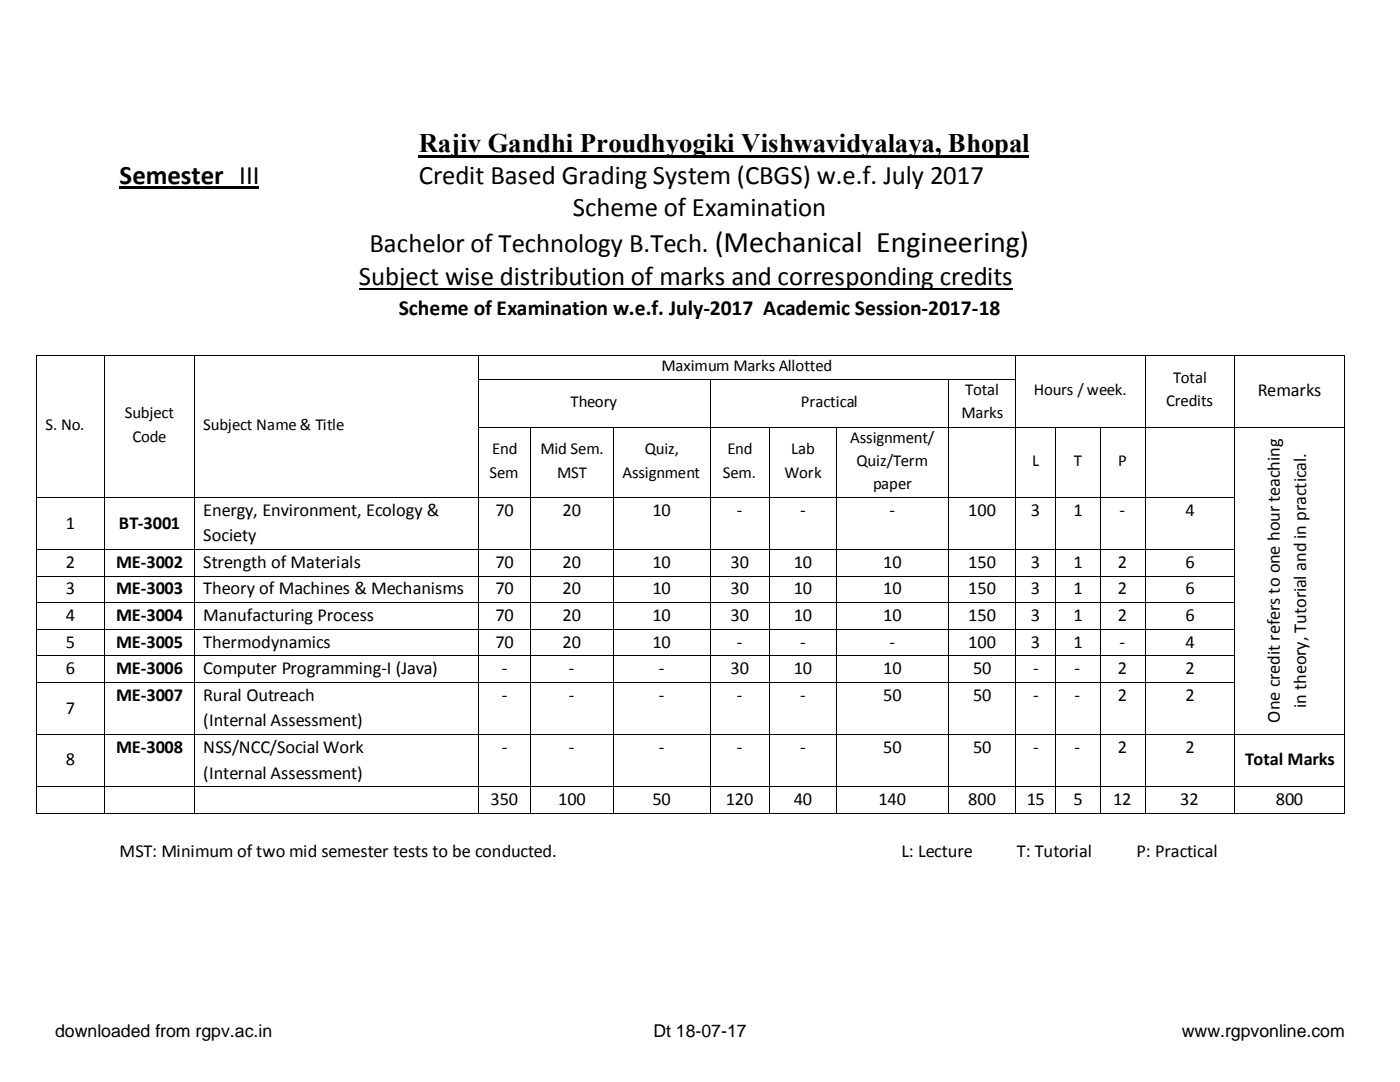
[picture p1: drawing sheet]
<svg xmlns="http://www.w3.org/2000/svg" width="279mm" height="216mm" viewBox="0 0 279 216" stroke-linecap="round" stroke-linejoin="round" font-family="sans-serif">
<defs><g id="words">
<g font-size="5.3">
<text x="83.6" y="30.4">Rajiv Gandhi Proudhyogiki Vishwavidyalaya, Bhopal</text>
<text x="23.9" y="36.7">Semester III</text>
<text x="83.6" y="36.7">Credit Based Grading System (CBGS) w.e.f. July 2017</text>
<text x="114.3" y="43.1">Scheme of Examination</text>
<text x="73.7" y="50.3">Bachelor of Technology B.Tech. (Mechanical Engineering)</text>
<text x="71.6" y="56.9">Subject wise distribution of marks and corresponding credits</text>
</g>
<text font-size="4.3" x="79.6" y="62.8">Scheme of Examination w.e.f. July-2017 Academic Session-2017-18</text>
<g font-size="3.7">
<text x="251" y="79">Remarks</text>
<text x="13.1" y="105.5">1</text>
<text x="23.7" y="105.5">BT-3001</text>
<text x="40.6" y="103">Energy, Environment, Ecology &amp;</text>
<text x="98.9" y="103">70</text>
<text x="112.3" y="103">20</text>
<text x="130.2" y="103">10</text>
<text x="147.1" y="103">-</text>
<text x="159.7" y="103">-</text>
<text x="177.5" y="103">-</text>
<text x="193.2" y="103">100</text>
<text x="205.7" y="103">3</text>
<text x="214.2" y="103">1</text>
<text x="223.4" y="103">-</text>
<text x="236.6" y="103">4</text>
<text x="13.1" y="113.3">2</text>
<text x="23.2" y="113.3">ME-3002</text>
<text x="40.6" y="108">Society</text>
<text x="40.6" y="113.3">Strength of Materials</text>
<text x="98.9" y="113.3">70</text>
<text x="112.3" y="113.3">20</text>
<text x="130.2" y="113.3">10</text>
<text x="145.8" y="113.3">30</text>
<text x="158.4" y="113.3">10</text>
<text x="176.3" y="113.3">10</text>
<text x="193.2" y="113.3">150</text>
<text x="205.7" y="113.3">3</text>
<text x="214.2" y="113.3">1</text>
<text x="223.1" y="113.3">2</text>
<text x="236.6" y="113.3">6</text>
<text x="13.1" y="118.6">3</text>
<text x="23.2" y="118.6">ME-3003</text>
<text x="40.6" y="118.6">Theory of Machines &amp; Mechanisms</text>
<text x="98.9" y="118.6">70</text>
<text x="112.3" y="118.6">20</text>
<text x="130.2" y="118.6">10</text>
<text x="145.8" y="118.6">30</text>
<text x="158.4" y="118.6">10</text>
<text x="176.3" y="118.6">10</text>
<text x="193.2" y="118.6">150</text>
<text x="205.7" y="118.6">3</text>
<text x="214.2" y="118.6">1</text>
<text x="223.1" y="118.6">2</text>
<text x="236.6" y="118.6">6</text>
<text x="13.1" y="124">4</text>
<text x="23.2" y="124">ME-3004</text>
<text x="40.6" y="124">Manufacturing Process</text>
<text x="98.9" y="124">70</text>
<text x="112.3" y="124">20</text>
<text x="130.2" y="124">10</text>
<text x="145.8" y="124">30</text>
<text x="158.4" y="124">10</text>
<text x="176.3" y="124">10</text>
<text x="193.2" y="124">150</text>
<text x="205.7" y="124">3</text>
<text x="214.2" y="124">1</text>
<text x="223.1" y="124">2</text>
<text x="236.6" y="124">6</text>
<text x="13.1" y="129.2">5</text>
<text x="23.2" y="129.2">ME-3005</text>
<text x="40.6" y="129.2">Thermodynamics</text>
<text x="98.9" y="129.2">70</text>
<text x="112.3" y="129.2">20</text>
<text x="130.2" y="129.2">10</text>
<text x="147.1" y="129.2">-</text>
<text x="159.7" y="129.2">-</text>
<text x="177.5" y="129.2">-</text>
<text x="193.2" y="129.2">100</text>
<text x="205.7" y="129.2">3</text>
<text x="214.2" y="129.2">1</text>
<text x="223.4" y="129.2">-</text>
<text x="236.6" y="129.2">4</text>
<text x="13.1" y="134.5">6</text>
<text x="23.2" y="134.5">ME-3006</text>
<text x="40.6" y="134.5">Computer Programming-I (Java)</text>
<text x="100.2" y="134.5">-</text>
<text x="113.5" y="134.5">-</text>
<text x="131.5" y="134.5">-</text>
<text x="145.8" y="134.5">30</text>
<text x="158.4" y="134.5">10</text>
<text x="176.3" y="134.5">10</text>
<text x="194.2" y="134.5">50</text>
<text x="206.2" y="134.5">-</text>
<text x="214.5" y="134.5">-</text>
<text x="223.1" y="134.5">2</text>
<text x="236.6" y="134.5">2</text>
<text x="13.1" y="142.4">7</text>
<text x="23.2" y="139.8">ME-3007</text>
<text x="40.6" y="139.8">Rural Outreach</text>
<text x="100.2" y="139.8">-</text>
<text x="113.5" y="139.8">-</text>
<text x="131.5" y="139.8">-</text>
<text x="147.1" y="139.8">-</text>
<text x="159.7" y="139.8">-</text>
<text x="176.3" y="139.8">50</text>
<text x="194.2" y="139.8">50</text>
<text x="206.2" y="139.8">-</text>
<text x="214.5" y="139.8">-</text>
<text x="223.1" y="139.8">2</text>
<text x="236.6" y="139.8">2</text>
<text x="260.7" y="141.3" transform="rotate(-90 260.7 141.3)">in theory, Tutorial and in practical.</text>
<text x="40.6" y="144.9">(Internal Assessment)</text>
<text x="255.4" y="144.2" transform="rotate(-90 255.4 144.2)">One credit refers to one hour teaching</text>
<text x="13.1" y="152.7">8</text>
<text x="23.2" y="150.2">ME-3008</text>
<text x="40.6" y="150.2">NSS/NCC/Social Work</text>
<text x="40.6" y="155.4">(Internal Assessment)</text>
<text x="100.2" y="150.2">-</text>
<text x="113.5" y="150.2">-</text>
<text x="131.5" y="150.2">-</text>
<text x="147.1" y="150.2">-</text>
<text x="159.7" y="150.2">-</text>
<text x="176.3" y="150.2">50</text>
<text x="194.2" y="150.2">50</text>
<text x="206.2" y="150.2">-</text>
<text x="214.5" y="150.2">-</text>
<text x="223.1" y="150.2">2</text>
<text x="236.6" y="150.2">2</text>
<text x="248.5" y="152.7">Total Marks</text>
<text x="97.9" y="160.6">350</text>
<text x="111.4" y="160.6">100</text>
<text x="130.2" y="160.6">50</text>
<text x="144.9" y="160.6">120</text>
<text x="158.4" y="160.6">40</text>
<text x="175.3" y="160.6">140</text>
<text x="193.2" y="160.6">800</text>
<text x="204.9" y="160.6">15</text>
<text x="214.2" y="160.6">5</text>
<text x="222.2" y="160.6">12</text>
<text x="235.5" y="160.6">32</text>
<text x="254.6" y="160.6">800</text>
<text x="23.9" y="171">MST: Minimum of two mid semester tests to be conducted.</text>
<text x="179.9" y="171">L: Lecture</text>
<text x="202.9" y="171">T: Tutorial</text>
<text x="226.8" y="171">P: Practical</text>
</g>
<g font-size="3.5">
<text x="11" y="207">downloaded from rgpv.ac.in</text>
<text x="130.4" y="207">Dt 18-07-17</text>
<text x="235.9" y="207">www.rgpvonline.com</text>
</g>
<g font-size="3.3">
<text x="132" y="74">Maximum Marks Allotted</text>
<text x="234.1" y="76.5">Total</text>
<text x="24.9" y="83.5">Subject</text>
<text x="113.9" y="81.2">Theory</text>
<text x="159.9" y="81.2">Practical</text>
<text x="191.9" y="83.5">Marks</text>
<text x="192.6" y="78.8">Total</text>
<text x="206.3" y="78.8">Hours / week.</text>
<text x="232.7" y="81.1">Credits</text>
<text x="9.1" y="85.9">S. No.</text>
<text x="26.4" y="88.1">Code</text>
<text x="40.6" y="85.9">Subject Name &amp; Title</text>
<text x="169.7" y="88.3">Assignment/</text>
<text x="97.7" y="95.3">Sem</text>
<text x="98.2" y="90.7">End</text>
<text x="107.9" y="90.7">Mid Sem.</text>
<text x="111.2" y="95.3">MST</text>
<text x="124.2" y="95.3">Assignment</text>
<text x="128.7" y="90.7">Quiz,</text>
<text x="144.3" y="95.3">Sem.</text>
<text x="145.2" y="90.7">End</text>
<text x="156.5" y="95.3">Work</text>
<text x="157.9" y="90.7">Lab</text>
<text x="170.9" y="93">Quiz/Term</text>
<text x="206" y="93">L</text>
<text x="214.3" y="93">T</text>
<text x="223.2" y="93">P</text>
<text x="174.2" y="97.6">paper</text>
</g>
</g></defs>
<path d="M23.9 37.5h27.8M83.6 31.2h121.8" fill="none" stroke="#000" stroke-width=".42"/>
<path d="M71.6 57.7h130.5" fill="none" stroke="#000" stroke-width=".25"/>
<g fill="#000">
<path d="M7.3 70.8l.1 .2zM7.3 75.7l.1 .2zM20.7 70.8h.2v.2h-.2zM20.7 75.7h.2v.2h-.2zM38.8 70.8h.1v.2h-.1zM38.8 75.7h.1v.2h-.1zM95.4 70.8h.2v.2h-.2zM95.4 75.7h.2v.2h-.2zM141.6 75.7h.2v.2h-.2zM189.2 75.7h.2v.2h-.2zM202.6 70.8h.2v.2h-.2zM202.6 75.7h.2v.2h-.2z"/>
<path d="M228.4 70.8h.2v.2h-.2zM228.4 75.7h.2v.2h-.2zM246.2 70.8h.2v.2h-.2zM246.2 75.7h.2v.2h-.2zM268.3 70.8h.2v.2h-.2zM268.3 75.7h.2v.2h-.2zM7.3 85.2l.1 .1zM7.3 99.2l.1 .2zM20.7 85.2h.2v.1h-.2zM20.7 99.2h.2v.2h-.2zM38.8 85.2h.1v.1h-.1zM38.8 99.2h.1v.2h-.1z"/>
<path d="M95.4 85.2h.2v.1h-.2zM95.4 99.2h.2v.2h-.2zM105.8 85.2h.2v.1h-.2zM105.8 99.2h.2v.2h-.2zM122.3 85.2h.2v.1h-.2zM122.3 99.2h.2v.2h-.2zM141.6 85.2h.2v.1h-.2zM141.6 99.2h.2v.2h-.2zM153.4 85.2h.2v.1h-.2zM153.4 99.2h.2v.2h-.2zM166.8 85.2h.2v.1h-.2zM166.8 99.2h.2v.2h-.2z"/>
<path d="M189.2 85.2h.2v.1h-.2zM189.2 99.2h.2v.2h-.2zM202.6 85.2h.2v.1h-.2zM202.6 99.2h.2v.2h-.2zM210.5 85.2h.2v.1h-.2zM210.5 99.2h.2v.2h-.2zM219.5 85.2l.1 .1zM219.5 99.2l.1 .2zM228.4 85.2h.2v.1h-.2zM228.4 99.2h.2v.2h-.2zM246.2 85.2h.2v.1h-.2zM246.2 99.2h.2v.2h-.2z"/>
<path d="M268.3 85.2h.2v.1h-.2zM268.3 99.2h.2v.2h-.2zM7.3 109.6l.1 .2zM7.3 115l.1 .1zM20.7 109.6h.2v.2h-.2zM20.7 115h.2v.1h-.2zM38.8 109.6h.1v.2h-.1zM38.8 115h.1v.1h-.1zM95.4 109.6h.2v.2h-.2zM95.4 115h.2v.1h-.2zM105.8 109.6h.2v.2h-.2zM105.8 115h.2v.1h-.2z"/>
<path d="M122.3 109.6h.2v.2h-.2zM122.3 115h.2v.1h-.2zM141.6 109.6h.2v.2h-.2zM141.6 115h.2v.1h-.2zM153.4 109.6h.2v.2h-.2zM153.4 115h.2v.1h-.2zM166.8 109.6h.2v.2h-.2zM166.8 115h.2v.1h-.2zM189.2 109.6h.2v.2h-.2zM189.2 115h.2v.1h-.2zM202.6 109.6h.2v.2h-.2zM202.6 115h.2v.1h-.2z"/>
<path d="M210.5 109.6h.2v.2h-.2zM210.5 115h.2v.1h-.2zM219.5 109.6l.1 .2zM219.5 115l.1 .1zM228.4 109.6h.2v.2h-.2zM228.4 115h.2v.1h-.2zM246.2 109.6h.2v.2h-.2zM246.2 115h.2v.1h-.2zM268.3 109.6h.2v.2h-.2zM268.3 115h.2v.1h-.2zM7.3 120.2l.1 .2zM7.3 125.6l.1 .1z"/>
<path d="M7.3 130.8l.1 .2zM7.3 136.1l.1 .1zM20.7 120.2h.2v.2h-.2zM20.7 125.6h.2v.1h-.2zM20.7 130.8h.2v.2h-.2zM20.7 136.1h.2v.1h-.2zM38.8 120.2h.1v.2h-.1zM38.8 125.6h.1v.1h-.1zM38.8 130.8h.1v.2h-.1zM38.8 136.1h.1v.1h-.1zM95.4 120.2h.2v.2h-.2zM95.4 125.6h.2v.1h-.2z"/>
<path d="M95.4 130.8h.2v.2h-.2zM95.4 136.1h.2v.1h-.2zM105.8 120.2h.2v.2h-.2zM105.8 125.6h.2v.1h-.2zM105.8 130.8h.2v.2h-.2zM105.8 136.1h.2v.1h-.2zM122.3 120.2h.2v.2h-.2zM122.3 125.6h.2v.1h-.2zM122.3 130.8h.2v.2h-.2zM122.3 136.1h.2v.1h-.2zM141.6 120.2h.2v.2h-.2zM141.6 125.6h.2v.1h-.2z"/>
<path d="M141.6 130.8h.2v.2h-.2zM141.6 136.1h.2v.1h-.2zM153.4 120.2h.2v.2h-.2zM153.4 125.6h.2v.1h-.2zM153.4 130.8h.2v.2h-.2zM153.4 136.1h.2v.1h-.2zM166.8 120.2h.2v.2h-.2zM166.8 125.6h.2v.1h-.2zM166.8 130.8h.2v.2h-.2zM166.8 136.1h.2v.1h-.2zM189.2 120.2h.2v.2h-.2zM189.2 125.6h.2v.1h-.2z"/>
<path d="M189.2 130.8h.2v.2h-.2zM189.2 136.1h.2v.1h-.2zM202.6 120.2h.2v.2h-.2zM202.6 125.6h.2v.1h-.2zM202.6 130.8h.2v.2h-.2zM202.6 136.1h.2v.1h-.2zM210.5 120.2h.2v.2h-.2zM210.5 125.6h.2v.1h-.2zM210.5 130.8h.2v.2h-.2zM210.5 136.1h.2v.1h-.2zM219.5 120.2l.1 .2zM219.5 125.6l.1 .1z"/>
<path d="M219.5 130.8l.1 .2zM219.5 136.1l.1 .1zM228.4 120.2h.2v.2h-.2zM228.4 125.6h.2v.1h-.2zM228.4 130.8h.2v.2h-.2zM228.4 136.1h.2v.1h-.2zM246.2 120.2h.2v.2h-.2zM246.2 125.6h.2v.1h-.2zM246.2 130.8h.2v.2h-.2zM246.2 136.1h.2v.1h-.2zM268.3 120.2h.2v.2h-.2zM268.3 125.6h.2v.1h-.2z"/>
<path d="M268.3 130.8h.2v.2h-.2zM268.3 136.1h.2v.1h-.2zM7.3 146.5l.1 .1zM7.3 157l.1 .1zM20.7 146.5h.2v.1h-.2zM20.7 157l.2 .1zM38.8 146.5h.1v.1h-.1zM38.8 157l.1 .1zM95.4 146.5h.2v.1h-.2zM95.4 157l.2 .1zM105.8 146.5h.2v.1h-.2zM105.8 157l.2 .1z"/>
<path d="M122.3 146.5h.2v.1h-.2zM122.3 157l.2 .1zM141.6 146.5h.2v.1h-.2zM141.6 157l.2 .1zM153.4 146.5h.2v.1h-.2zM153.4 157l.2 .1zM166.8 146.5h.2v.1h-.2zM166.8 157l.2 .1zM189.2 146.5h.2v.1h-.2zM189.2 157l.2 .1zM202.6 146.5h.2v.1h-.2zM202.6 157l.2 .1z"/>
<path d="M210.5 146.5h.2v.1h-.2zM210.5 157l.2 .1zM219.5 146.5l.1 .1zM219.5 157l.1 .1zM228.4 146.5h.2v.1h-.2zM228.4 157l.2 .1zM246.2 146.5h.2v.1h-.2zM246.2 157l.2 .1zM268.3 146.5h.2v.1h-.2zM268.3 157l.2 .1zM7.3 162.2l.1 .1zM20.7 162.2l.2 .1z"/>
<path d="M38.8 162.2l.1 .1zM95.4 162.2l.2 .1zM105.8 162.2l.2 .1zM122.3 162.2l.2 .1zM141.6 162.2l.2 .1zM153.4 162.2l.2 .1zM166.8 162.2l.2 .1zM189.2 162.2l.2 .1zM202.6 162.2l.2 .1zM210.5 162.2l.2 .1zM219.5 162.2l.1 .1zM228.4 162.2l.2 .1z"/>
<path d="M246.2 162.2l.2 .1zM268.3 162.2l.2 .1z"/>
</g>
<g fill="none" stroke="#000" stroke-width=".2">
<path d="M7.3 71v4.7M7.3 75.9v9.3M7.4 70.9h13.3M20.8 71v4.7M20.8 75.9v9.3M20.9 70.9h17.9M38.9 71v4.7M38.9 75.9v9.3M38.9 70.9h56.5M95.5 71v4.7M95.5 75.9v9.3M95.6 70.9h107"/>
<path d="M95.6 75.8h46M141.7 75.9v9.3M141.8 75.8h47.4M189.3 75.9v9.3M189.4 75.8h13.2M202.7 71v4.7M202.7 75.9v9.3M202.8 70.9h25.6M228.5 71v4.7M228.5 75.9v9.3M228.6 70.9h17.6M246.3 71v4.7"/>
<path d="M246.3 75.9v9.3M246.4 70.9h21.9M268.4 71v4.7M268.4 75.9v9.3M7.3 85.3v13.9M7.3 99.4v10.2M7.4 99.3h13.3M20.8 85.3v13.9M20.8 99.4v10.2M20.9 99.3h17.9M38.9 85.3v13.9M38.9 99.4v10.2"/>
<path d="M38.9 99.3h56.5M95.5 85.3v13.9M95.5 99.4v10.2M95.6 85.3h10.2M95.6 99.3h10.2M105.9 85.3v13.9M105.9 99.4v10.2M106 85.3h16.3M106 99.3h16.3M122.4 85.3v13.9M122.4 99.4v10.2M122.5 85.3h19.1"/>
<path d="M122.5 99.3h19.1M141.7 85.3v13.9M141.7 99.4v10.2M141.8 85.3h11.6M141.8 99.3h11.6M153.5 85.3v13.9M153.5 99.4v10.2M153.6 85.3h13.2M153.6 99.3h13.2M166.9 85.3v13.9M166.9 99.4v10.2M167 85.3h22.2"/>
<path d="M167 99.3h22.2M189.3 85.3v13.9M189.3 99.4v10.2M189.4 85.3h13.2M189.4 99.3h13.2M202.7 85.3v13.9M202.7 99.4v10.2M202.8 85.3h7.7M202.8 99.3h7.7M210.6 85.3v13.9M210.6 99.4v10.2M210.7 85.3h8.8"/>
<path d="M210.7 99.3h8.8M219.6 85.3v13.9M219.6 99.4v10.2M219.6 85.3h8.8M219.6 99.3h8.8M228.5 85.3v13.9M228.5 99.4v10.2M228.6 85.3h17.6M228.6 99.3h17.6M246.3 85.3v13.9M246.3 99.4v10.2M246.4 85.3h21.9"/>
<path d="M268.4 85.3v13.9M268.4 99.4v10.2M7.3 109.8v5.2M7.3 115.1v5.1M7.4 109.7h13.3M7.4 115.1h13.3M20.8 109.8v5.2M20.8 115.1v5.1M20.9 109.7h17.9M20.9 115.1h17.9M38.9 109.8v5.2M38.9 115.1v5.1"/>
<path d="M38.9 109.7h56.5M38.9 115.1h56.5M95.5 109.8v5.2M95.5 115.1v5.1M95.6 109.7h10.2M95.6 115.1h10.2M105.9 109.8v5.2M105.9 115.1v5.1M106 109.7h16.3M106 115.1h16.3M122.4 109.8v5.2M122.4 115.1v5.1"/>
<path d="M122.5 109.7h19.1M122.5 115.1h19.1M141.7 109.8v5.2M141.7 115.1v5.1M141.8 109.7h11.6M141.8 115.1h11.6M153.5 109.8v5.2M153.5 115.1v5.1M153.6 109.7h13.2M153.6 115.1h13.2M166.9 109.8v5.2M166.9 115.1v5.1"/>
<path d="M167 109.7h22.2M167 115.1h22.2M189.3 109.8v5.2M189.3 115.1v5.1M189.4 109.7h13.2M189.4 115.1h13.2M202.7 109.8v5.2M202.7 115.1v5.1M202.8 109.7h7.7M202.8 115.1h7.7M210.6 109.8v5.2M210.6 115.1v5.1"/>
<path d="M210.7 109.7h8.8M210.7 115.1h8.8M219.6 109.8v5.2M219.6 115.1v5.1M219.6 109.7h8.8M219.6 115.1h8.8M228.5 109.8v5.2M228.5 115.1v5.1M228.6 109.7h17.6M228.6 115.1h17.6M246.3 109.8v5.2M246.3 115.1v5.1"/>
<path d="M268.4 109.8v5.2M268.4 115.1v5.1M7.3 120.4v5.2M7.3 125.7v5.1M7.3 131v5.1M7.3 136.2v10.3M7.4 120.3h13.3M7.4 125.6h13.3M7.4 130.9h13.3M7.4 136.1h13.3M20.8 120.4v5.2M20.8 125.7v5.1"/>
<path d="M20.8 131v5.1M20.8 136.2v10.3M20.9 120.3h17.9M20.9 125.6h17.9M20.9 130.9h17.9M20.9 136.1h17.9M38.9 120.4v5.2M38.9 125.7v5.1M38.9 131v5.1M38.9 136.2v10.3M38.9 120.3h56.5M38.9 125.6h56.5"/>
<path d="M38.9 130.9h56.5M38.9 136.1h56.5M95.5 120.4v5.2M95.5 125.7v5.1M95.5 131v5.1M95.5 136.2v10.3M95.6 120.3h10.2M95.6 125.6h10.2M95.6 130.9h10.2M95.6 136.1h10.2M105.9 120.4v5.2M105.9 125.7v5.1"/>
<path d="M105.9 131v5.1M105.9 136.2v10.3M106 120.3h16.3M106 125.6h16.3M106 130.9h16.3M106 136.1h16.3M122.4 120.4v5.2M122.4 125.7v5.1M122.4 131v5.1M122.4 136.2v10.3M122.5 120.3h19.1M122.5 125.6h19.1"/>
<path d="M122.5 130.9h19.1M122.5 136.1h19.1M141.7 120.4v5.2M141.7 125.7v5.1M141.7 131v5.1M141.7 136.2v10.3M141.8 120.3h11.6M141.8 125.6h11.6M141.8 130.9h11.6M141.8 136.1h11.6M153.5 120.4v5.2M153.5 125.7v5.1"/>
<path d="M153.5 131v5.1M153.5 136.2v10.3M153.6 120.3h13.2M153.6 125.6h13.2M153.6 130.9h13.2M153.6 136.1h13.2M166.9 120.4v5.2M166.9 125.7v5.1M166.9 131v5.1M166.9 136.2v10.3M167 120.3h22.2M167 125.6h22.2"/>
<path d="M167 130.9h22.2M167 136.1h22.2M189.3 120.4v5.2M189.3 125.7v5.1M189.3 131v5.1M189.3 136.2v10.3M189.4 120.3h13.2M189.4 125.6h13.2M189.4 130.9h13.2M189.4 136.1h13.2M202.7 120.4v5.2M202.7 125.7v5.1"/>
<path d="M202.7 131v5.1M202.7 136.2v10.3M202.8 120.3h7.7M202.8 125.6h7.7M202.8 130.9h7.7M202.8 136.1h7.7M210.6 120.4v5.2M210.6 125.7v5.1M210.6 131v5.1M210.6 136.2v10.3M210.7 120.3h8.8M210.7 125.6h8.8"/>
<path d="M210.7 130.9h8.8M210.7 136.1h8.8M219.6 120.4v5.2M219.6 125.7v5.1M219.6 131v5.1M219.6 136.2v10.3M219.6 120.3h8.8M219.6 125.6h8.8M219.6 130.9h8.8M219.6 136.1h8.8M228.5 120.4v5.2M228.5 125.7v5.1"/>
<path d="M228.5 131v5.1M228.5 136.2v10.3M228.6 120.3h17.6M228.6 125.6h17.6M228.6 130.9h17.6M228.6 136.1h17.6M246.3 120.4v5.2M246.3 125.7v5.1M246.3 131v5.1M246.3 136.2v10.3M268.4 120.4v5.2M268.4 125.7v5.1"/>
<path d="M268.4 131v5.1M268.4 136.2v10.3M7.3 146.6v10.4M7.3 157.1v5.1M7.4 146.6h13.3M7.4 157h13.3M20.8 146.6v10.4M20.8 157.1v5.1M20.9 146.6h17.9M20.9 157h17.9M38.9 146.6v10.4M38.9 157.1v5.1"/>
<path d="M38.9 146.6h56.5M38.9 157h56.5M95.5 146.6v10.4M95.5 157.1v5.1M95.6 146.6h10.2M95.6 157h10.2M105.9 146.6v10.4M105.9 157.1v5.1M106 146.6h16.3M106 157h16.3M122.4 146.6v10.4M122.4 157.1v5.1"/>
<path d="M122.5 146.6h19.1M122.5 157h19.1M141.7 146.6v10.4M141.7 157.1v5.1M141.8 146.6h11.6M141.8 157h11.6M153.5 146.6v10.4M153.5 157.1v5.1M153.6 146.6h13.2M153.6 157h13.2M166.9 146.6v10.4M166.9 157.1v5.1"/>
<path d="M167 146.6h22.2M167 157h22.2M189.3 146.6v10.4M189.3 157.1v5.1M189.4 146.6h13.2M189.4 157h13.2M202.7 146.6v10.4M202.7 157.1v5.1M202.8 146.6h7.7M202.8 157h7.7M210.6 146.6v10.4M210.6 157.1v5.1"/>
<path d="M210.7 146.6h8.8M210.7 157h8.8M219.6 146.6v10.4M219.6 157.1v5.1M219.6 146.6h8.8M219.6 157h8.8M228.5 146.6v10.4M228.5 157.1v5.1M228.6 146.6h17.6M228.6 157h17.6M246.3 146.6v10.4M246.3 157.1v5.1"/>
<path d="M246.4 146.6h21.9M246.4 157h21.9M268.4 146.6v10.4M268.4 157.1v5.1M7.4 162.3h13.3M20.9 162.3h17.9M38.9 162.3h56.5M95.6 162.3h10.2M106 162.3h16.3M122.5 162.3h19.1M141.8 162.3h11.6M153.6 162.3h13.2"/>
<path d="M167 162.3h22.2M189.4 162.3h13.2M202.8 162.3h7.7M210.7 162.3h8.8M219.6 162.3h8.8M228.6 162.3h17.6M246.4 162.3h21.9"/>
</g>
<use href="#words"/>
</svg>
